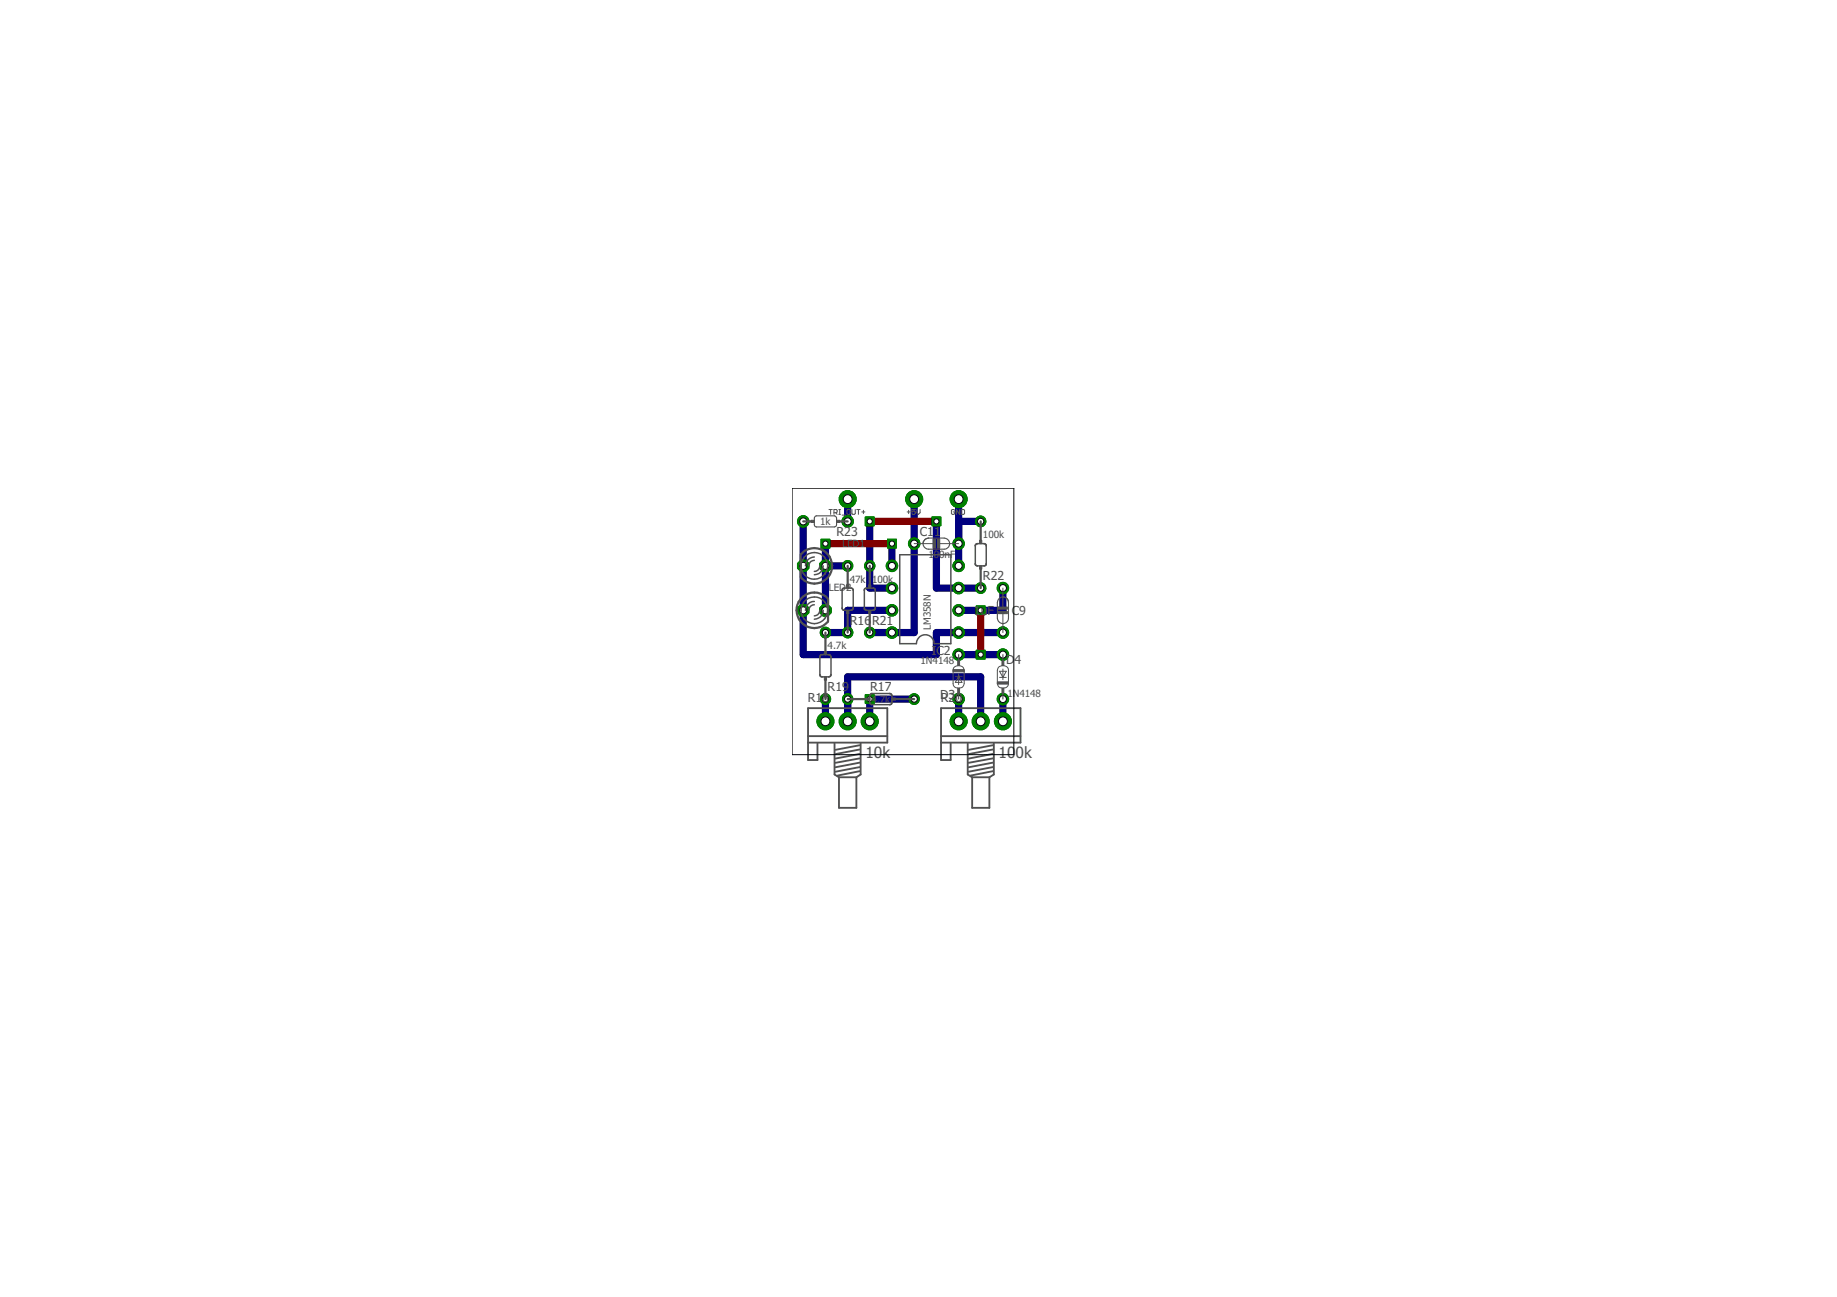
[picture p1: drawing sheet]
<svg xmlns="http://www.w3.org/2000/svg" width="210mm" height="148mm" viewBox="0 0 210 148" stroke-linecap="round" stroke-linejoin="round" font-family="sans-serif">
<defs><g id="words">
<g font-size="1.8" fill="#505050">
<text x="98.9" y="86.6">10k</text>
<text x="114.1" y="86.6">100k</text>
</g>
<g font-size="1.4" fill="#505050">
<text x="95.6" y="61.2">R23</text>
<text x="105.1" y="61.3">C11</text>
<text x="97.1" y="71.4">R16</text>
<text x="99.6" y="71.4">R21</text>
<text x="111.3" y="70.2">1</text>
<text x="112.1" y="70.2">uF</text>
<text x="112.3" y="66.3">R22</text>
<text x="115.6" y="70.2">C9</text>
<text x="106.5" y="74.8">IC2</text>
<text x="115" y="75.8">D</text>
<text x="115.9" y="75.8">4</text>
<text x="92.3" y="80.2">R18</text>
<text x="94.6" y="79">R19</text>
<text x="99.4" y="79">R17</text>
<text x="107.4" y="79.9">D3</text>
<text x="107.5" y="80.2">R20</text>
</g>
<g font-size="1.1" fill="#505050">
<text x="93.7" y="60">1k</text>
<text x="96.2" y="62.5">LED1</text>
<text x="106.1" y="63.7">10</text>
<text x="107.3" y="63.7">0nF</text>
<text x="112.3" y="61.5">100k</text>
<text x="94.7" y="67.6">LED2</text>
<text x="97.1" y="66.5">47k</text>
<text x="99.6" y="66.5">100k</text>
<text x="94.6" y="74.2">4.7k</text>
<text x="105.2" y="75.8">1N4148</text>
<text x="106.4" y="72" transform="rotate(-90 106.4 72)">LM358N</text>
<text x="99.6" y="80.3">4.7k</text>
<text x="115.1" y="79.7">1N4148</text>
</g>
</g></defs>
<g fill="none" stroke="#000080" stroke-width=".83">
<path d="M91.8 59.6v15.2h15.2v-2.5h7.6M96.9 57v2.6M99.4 59.6v7.6h2.5M104.5 57v15.3h-5.1M107 59.6v7.6h5.1M109.5 59.6h2.6M109.5 57v7.6M94.3 62.1v7.6M94.3 79.9v2.5M94.3 64.6h2.6M101.9 69.7h-5v2.6h-2.6M101.9 62.1v2.5"/>
<path d="M104.5 79.9h-5.1v2.5M109.5 79.9v2.5M109.5 74.8h5.1M114.6 67.2v2.5h-5.1M114.6 79.9v2.5M96.9 82.4v-5.1h15.2v5.1"/>
</g>
<circle cx="114.6" cy="72.3" r=".66" fill="#008000" stroke="#008000" stroke-width=".11"/>
<circle cx="114.6" cy="72.3" r=".4" fill="#fff" stroke="#000" stroke-width=".11"/>
<circle cx="114.6" cy="67.2" r=".66" fill="#008000" stroke="#008000" stroke-width=".11"/>
<circle cx="114.6" cy="67.2" r=".4" fill="#fff" stroke="#000" stroke-width=".11"/>
<circle cx="109.5" cy="74.8" r=".66" fill="#008000" stroke="#008000" stroke-width=".11"/>
<circle cx="109.5" cy="74.8" r=".4" fill="#fff" stroke="#000" stroke-width=".11"/>
<circle cx="109.5" cy="79.9" r=".66" fill="#008000" stroke="#008000" stroke-width=".11"/>
<circle cx="109.5" cy="79.9" r=".4" fill="#fff" stroke="#000" stroke-width=".11"/>
<circle cx="114.6" cy="79.9" r=".66" fill="#008000" stroke="#008000" stroke-width=".11"/>
<circle cx="114.6" cy="79.9" r=".4" fill="#fff" stroke="#000" stroke-width=".11"/>
<circle cx="114.6" cy="74.8" r=".66" fill="#008000" stroke="#008000" stroke-width=".11"/>
<circle cx="114.6" cy="74.8" r=".4" fill="#fff" stroke="#000" stroke-width=".11"/>
<circle cx="94.3" cy="64.6" r=".71" fill="#008000" stroke="#008000" stroke-width=".11"/>
<circle cx="94.3" cy="64.6" r=".4" fill="#fff" stroke="#000" stroke-width=".11"/>
<circle cx="91.8" cy="64.6" r=".71" fill="#008000" stroke="#008000" stroke-width=".11"/>
<circle cx="91.8" cy="64.6" r=".4" fill="#fff" stroke="#000" stroke-width=".11"/>
<circle cx="91.8" cy="69.7" r=".71" fill="#008000" stroke="#008000" stroke-width=".11"/>
<circle cx="91.8" cy="69.7" r=".4" fill="#fff" stroke="#000" stroke-width=".11"/>
<circle cx="94.3" cy="69.7" r=".71" fill="#008000" stroke="#008000" stroke-width=".11"/>
<circle cx="94.3" cy="69.7" r=".4" fill="#fff" stroke="#000" stroke-width=".11"/>
<circle cx="96.8" cy="64.6" r=".6" fill="#008000" stroke="#008000" stroke-width=".11"/>
<circle cx="96.9" cy="64.6" r=".36" fill="#fff" stroke="#000" stroke-width=".11"/>
<circle cx="96.8" cy="72.3" r=".6" fill="#008000" stroke="#008000" stroke-width=".11"/>
<circle cx="96.9" cy="72.3" r=".36" fill="#fff" stroke="#000" stroke-width=".11"/>
<circle cx="104.4" cy="79.9" r=".6" fill="#008000" stroke="#008000" stroke-width=".11"/>
<circle cx="104.5" cy="79.9" r=".36" fill="#fff" stroke="#000" stroke-width=".11"/>
<circle cx="96.8" cy="79.9" r=".6" fill="#008000" stroke="#008000" stroke-width=".11"/>
<circle cx="96.9" cy="79.9" r=".36" fill="#fff" stroke="#000" stroke-width=".11"/>
<circle cx="94.3" cy="82.4" r=".97" fill="#008000" stroke="#008000" stroke-width=".11"/>
<circle cx="94.3" cy="82.4" r=".51" fill="#fff" stroke="#000" stroke-width=".11"/>
<circle cx="96.9" cy="82.4" r=".97" fill="#008000" stroke="#008000" stroke-width=".11"/>
<circle cx="96.9" cy="82.4" r=".51" fill="#fff" stroke="#000" stroke-width=".11"/>
<circle cx="99.4" cy="82.4" r=".97" fill="#008000" stroke="#008000" stroke-width=".11"/>
<circle cx="99.4" cy="82.4" r=".51" fill="#fff" stroke="#000" stroke-width=".11"/>
<circle cx="94.3" cy="72.3" r=".6" fill="#008000" stroke="#008000" stroke-width=".11"/>
<circle cx="94.3" cy="72.3" r=".36" fill="#fff" stroke="#000" stroke-width=".11"/>
<circle cx="94.3" cy="79.9" r=".6" fill="#008000" stroke="#008000" stroke-width=".11"/>
<circle cx="94.3" cy="79.9" r=".36" fill="#fff" stroke="#000" stroke-width=".11"/>
<circle cx="109.5" cy="82.4" r=".97" fill="#008000" stroke="#008000" stroke-width=".11"/>
<circle cx="109.5" cy="82.4" r=".51" fill="#fff" stroke="#000" stroke-width=".11"/>
<circle cx="112.1" cy="82.4" r=".97" fill="#008000" stroke="#008000" stroke-width=".11"/>
<circle cx="112.1" cy="82.4" r=".51" fill="#fff" stroke="#000" stroke-width=".11"/>
<circle cx="114.6" cy="82.4" r=".97" fill="#008000" stroke="#008000" stroke-width=".11"/>
<circle cx="114.6" cy="82.4" r=".51" fill="#fff" stroke="#000" stroke-width=".11"/>
<circle cx="99.4" cy="64.6" r=".6" fill="#008000" stroke="#008000" stroke-width=".11"/>
<circle cx="99.4" cy="64.6" r=".36" fill="#fff" stroke="#000" stroke-width=".11"/>
<circle cx="99.4" cy="72.3" r=".6" fill="#008000" stroke="#008000" stroke-width=".11"/>
<circle cx="99.4" cy="72.3" r=".36" fill="#fff" stroke="#000" stroke-width=".11"/>
<circle cx="112" cy="59.6" r=".6" fill="#008000" stroke="#008000" stroke-width=".11"/>
<circle cx="112.1" cy="59.6" r=".36" fill="#fff" stroke="#000" stroke-width=".11"/>
<circle cx="112" cy="67.2" r=".6" fill="#008000" stroke="#008000" stroke-width=".11"/>
<circle cx="112.1" cy="67.2" r=".36" fill="#fff" stroke="#000" stroke-width=".11"/>
<circle cx="96.9" cy="59.6" r=".66" fill="#008000" stroke="#008000" stroke-width=".11"/>
<circle cx="96.9" cy="59.6" r=".4" fill="#fff" stroke="#000" stroke-width=".11"/>
<circle cx="91.8" cy="59.6" r=".66" fill="#008000" stroke="#008000" stroke-width=".11"/>
<circle cx="91.8" cy="59.6" r=".4" fill="#fff" stroke="#000" stroke-width=".11"/>
<circle cx="96.9" cy="57" r=".97" fill="#008000" stroke="#008000" stroke-width=".11"/>
<circle cx="96.9" cy="57" r=".51" fill="#fff" stroke="#000" stroke-width=".11"/>
<circle cx="109.5" cy="57" r=".97" fill="#008000" stroke="#008000" stroke-width=".11"/>
<circle cx="109.5" cy="57" r=".51" fill="#fff" stroke="#000" stroke-width=".11"/>
<circle cx="104.5" cy="57" r=".97" fill="#008000" stroke="#008000" stroke-width=".11"/>
<circle cx="104.5" cy="57" r=".51" fill="#fff" stroke="#000" stroke-width=".11"/>
<circle cx="109.5" cy="62.1" r=".66" fill="#008000" stroke="#008000" stroke-width=".11"/>
<circle cx="109.5" cy="62.1" r=".4" fill="#fff" stroke="#000" stroke-width=".11"/>
<circle cx="104.5" cy="62.1" r=".66" fill="#008000" stroke="#008000" stroke-width=".11"/>
<circle cx="104.5" cy="62.1" r=".4" fill="#fff" stroke="#000" stroke-width=".11"/>
<circle cx="109.5" cy="72.3" r=".66" fill="#008000" stroke="#008000" stroke-width=".11"/>
<circle cx="109.5" cy="72.3" r=".4" fill="#fff" stroke="#000" stroke-width=".11"/>
<circle cx="109.5" cy="69.7" r=".66" fill="#008000" stroke="#008000" stroke-width=".11"/>
<circle cx="109.5" cy="69.7" r=".4" fill="#fff" stroke="#000" stroke-width=".11"/>
<circle cx="101.9" cy="69.7" r=".66" fill="#008000" stroke="#008000" stroke-width=".11"/>
<circle cx="101.9" cy="69.7" r=".4" fill="#fff" stroke="#000" stroke-width=".11"/>
<circle cx="101.9" cy="72.3" r=".66" fill="#008000" stroke="#008000" stroke-width=".11"/>
<circle cx="101.9" cy="72.3" r=".4" fill="#fff" stroke="#000" stroke-width=".11"/>
<circle cx="109.5" cy="67.2" r=".66" fill="#008000" stroke="#008000" stroke-width=".11"/>
<circle cx="109.5" cy="67.2" r=".4" fill="#fff" stroke="#000" stroke-width=".11"/>
<circle cx="109.5" cy="64.6" r=".66" fill="#008000" stroke="#008000" stroke-width=".11"/>
<circle cx="109.5" cy="64.6" r=".4" fill="#fff" stroke="#000" stroke-width=".11"/>
<circle cx="101.9" cy="67.2" r=".66" fill="#008000" stroke="#008000" stroke-width=".11"/>
<circle cx="101.9" cy="67.2" r=".4" fill="#fff" stroke="#000" stroke-width=".11"/>
<circle cx="101.9" cy="64.6" r=".66" fill="#008000" stroke="#008000" stroke-width=".11"/>
<circle cx="101.9" cy="64.6" r=".4" fill="#fff" stroke="#000" stroke-width=".11"/>
<path d="M101.4 61.6h1v1h-1z" fill="#008000" stroke="#008000" stroke-width=".11"/>
<circle cx="101.9" cy="62.1" r=".3" fill="#fff" stroke="#000" stroke-width=".11"/>
<path d="M93.8 61.6h1v1h-1z" fill="#008000" stroke="#008000" stroke-width=".11"/>
<circle cx="94.3" cy="62.1" r=".3" fill="#fff" stroke="#000" stroke-width=".11"/>
<path d="M98.9 79.4h1v1h-1z" fill="#008000" stroke="#008000" stroke-width=".11"/>
<circle cx="99.4" cy="79.9" r=".3" fill="#fff" stroke="#000" stroke-width=".11"/>
<path d="M111.5 74.3h1.1v1h-1.1z" fill="#008000" stroke="#008000" stroke-width=".11"/>
<circle cx="112.1" cy="74.8" r=".3" fill="#fff" stroke="#000" stroke-width=".11"/>
<path d="M111.5 69.2h1.1v1h-1.1z" fill="#008000" stroke="#008000" stroke-width=".11"/>
<circle cx="112.1" cy="69.7" r=".3" fill="#fff" stroke="#000" stroke-width=".11"/>
<path d="M106.5 59.1h1v1h-1z" fill="#008000" stroke="#008000" stroke-width=".11"/>
<circle cx="107" cy="59.6" r=".3" fill="#fff" stroke="#000" stroke-width=".11"/>
<path d="M98.9 59.1h1v1h-1z" fill="#008000" stroke="#008000" stroke-width=".11"/>
<circle cx="99.4" cy="59.6" r=".3" fill="#fff" stroke="#000" stroke-width=".11"/>
<path d="M99.4 59.6h7.6M94.3 62.1h7.6M112.1 69.7v5.1" fill="none" stroke="#800000" stroke-width=".83"/>
<circle cx="114.6" cy="72.3" r=".66" fill="#008000" stroke="#008000" stroke-width=".11"/>
<circle cx="114.6" cy="72.3" r=".4" fill="#fff" stroke="#000" stroke-width=".11"/>
<circle cx="114.6" cy="67.2" r=".66" fill="#008000" stroke="#008000" stroke-width=".11"/>
<circle cx="114.6" cy="67.2" r=".4" fill="#fff" stroke="#000" stroke-width=".11"/>
<circle cx="109.5" cy="74.8" r=".66" fill="#008000" stroke="#008000" stroke-width=".11"/>
<circle cx="109.5" cy="74.8" r=".4" fill="#fff" stroke="#000" stroke-width=".11"/>
<circle cx="109.5" cy="79.9" r=".66" fill="#008000" stroke="#008000" stroke-width=".11"/>
<circle cx="109.5" cy="79.9" r=".4" fill="#fff" stroke="#000" stroke-width=".11"/>
<circle cx="114.6" cy="79.9" r=".66" fill="#008000" stroke="#008000" stroke-width=".11"/>
<circle cx="114.6" cy="79.9" r=".4" fill="#fff" stroke="#000" stroke-width=".11"/>
<circle cx="114.6" cy="74.8" r=".66" fill="#008000" stroke="#008000" stroke-width=".11"/>
<circle cx="114.6" cy="74.8" r=".4" fill="#fff" stroke="#000" stroke-width=".11"/>
<circle cx="94.3" cy="64.6" r=".71" fill="#008000" stroke="#008000" stroke-width=".11"/>
<circle cx="94.3" cy="64.6" r=".4" fill="#fff" stroke="#000" stroke-width=".11"/>
<circle cx="91.8" cy="64.6" r=".71" fill="#008000" stroke="#008000" stroke-width=".11"/>
<circle cx="91.8" cy="64.6" r=".4" fill="#fff" stroke="#000" stroke-width=".11"/>
<circle cx="91.8" cy="69.7" r=".71" fill="#008000" stroke="#008000" stroke-width=".11"/>
<circle cx="91.8" cy="69.7" r=".4" fill="#fff" stroke="#000" stroke-width=".11"/>
<circle cx="94.3" cy="69.7" r=".71" fill="#008000" stroke="#008000" stroke-width=".11"/>
<circle cx="94.3" cy="69.7" r=".4" fill="#fff" stroke="#000" stroke-width=".11"/>
<circle cx="96.8" cy="64.6" r=".6" fill="#008000" stroke="#008000" stroke-width=".11"/>
<circle cx="96.9" cy="64.6" r=".36" fill="#fff" stroke="#000" stroke-width=".11"/>
<circle cx="96.8" cy="72.3" r=".6" fill="#008000" stroke="#008000" stroke-width=".11"/>
<circle cx="96.9" cy="72.3" r=".36" fill="#fff" stroke="#000" stroke-width=".11"/>
<circle cx="104.4" cy="79.9" r=".6" fill="#008000" stroke="#008000" stroke-width=".11"/>
<circle cx="104.5" cy="79.9" r=".36" fill="#fff" stroke="#000" stroke-width=".11"/>
<circle cx="96.8" cy="79.9" r=".6" fill="#008000" stroke="#008000" stroke-width=".11"/>
<circle cx="96.9" cy="79.9" r=".36" fill="#fff" stroke="#000" stroke-width=".11"/>
<circle cx="94.3" cy="82.4" r=".97" fill="#008000" stroke="#008000" stroke-width=".11"/>
<circle cx="94.3" cy="82.4" r=".51" fill="#fff" stroke="#000" stroke-width=".11"/>
<circle cx="96.9" cy="82.4" r=".97" fill="#008000" stroke="#008000" stroke-width=".11"/>
<circle cx="96.9" cy="82.4" r=".51" fill="#fff" stroke="#000" stroke-width=".11"/>
<circle cx="99.4" cy="82.4" r=".97" fill="#008000" stroke="#008000" stroke-width=".11"/>
<circle cx="99.4" cy="82.4" r=".51" fill="#fff" stroke="#000" stroke-width=".11"/>
<circle cx="94.3" cy="72.3" r=".6" fill="#008000" stroke="#008000" stroke-width=".11"/>
<circle cx="94.3" cy="72.3" r=".36" fill="#fff" stroke="#000" stroke-width=".11"/>
<circle cx="94.3" cy="79.9" r=".6" fill="#008000" stroke="#008000" stroke-width=".11"/>
<circle cx="94.3" cy="79.9" r=".36" fill="#fff" stroke="#000" stroke-width=".11"/>
<circle cx="109.5" cy="82.4" r=".97" fill="#008000" stroke="#008000" stroke-width=".11"/>
<circle cx="109.5" cy="82.4" r=".51" fill="#fff" stroke="#000" stroke-width=".11"/>
<circle cx="112.1" cy="82.4" r=".97" fill="#008000" stroke="#008000" stroke-width=".11"/>
<circle cx="112.1" cy="82.4" r=".51" fill="#fff" stroke="#000" stroke-width=".11"/>
<circle cx="114.6" cy="82.4" r=".97" fill="#008000" stroke="#008000" stroke-width=".11"/>
<circle cx="114.6" cy="82.4" r=".51" fill="#fff" stroke="#000" stroke-width=".11"/>
<circle cx="99.4" cy="64.6" r=".6" fill="#008000" stroke="#008000" stroke-width=".11"/>
<circle cx="99.4" cy="64.6" r=".36" fill="#fff" stroke="#000" stroke-width=".11"/>
<circle cx="99.4" cy="72.3" r=".6" fill="#008000" stroke="#008000" stroke-width=".11"/>
<circle cx="99.4" cy="72.3" r=".36" fill="#fff" stroke="#000" stroke-width=".11"/>
<circle cx="112" cy="59.6" r=".6" fill="#008000" stroke="#008000" stroke-width=".11"/>
<circle cx="112.1" cy="59.6" r=".36" fill="#fff" stroke="#000" stroke-width=".11"/>
<circle cx="112" cy="67.2" r=".6" fill="#008000" stroke="#008000" stroke-width=".11"/>
<circle cx="112.1" cy="67.2" r=".36" fill="#fff" stroke="#000" stroke-width=".11"/>
<circle cx="96.9" cy="59.6" r=".66" fill="#008000" stroke="#008000" stroke-width=".11"/>
<circle cx="96.9" cy="59.6" r=".4" fill="#fff" stroke="#000" stroke-width=".11"/>
<circle cx="91.8" cy="59.6" r=".66" fill="#008000" stroke="#008000" stroke-width=".11"/>
<circle cx="91.8" cy="59.6" r=".4" fill="#fff" stroke="#000" stroke-width=".11"/>
<circle cx="96.9" cy="57" r=".97" fill="#008000" stroke="#008000" stroke-width=".11"/>
<circle cx="96.9" cy="57" r=".51" fill="#fff" stroke="#000" stroke-width=".11"/>
<circle cx="109.5" cy="57" r=".97" fill="#008000" stroke="#008000" stroke-width=".11"/>
<circle cx="109.5" cy="57" r=".51" fill="#fff" stroke="#000" stroke-width=".11"/>
<circle cx="104.5" cy="57" r=".97" fill="#008000" stroke="#008000" stroke-width=".11"/>
<circle cx="104.5" cy="57" r=".51" fill="#fff" stroke="#000" stroke-width=".11"/>
<circle cx="109.5" cy="62.1" r=".66" fill="#008000" stroke="#008000" stroke-width=".11"/>
<circle cx="109.5" cy="62.1" r=".4" fill="#fff" stroke="#000" stroke-width=".11"/>
<circle cx="104.5" cy="62.1" r=".66" fill="#008000" stroke="#008000" stroke-width=".11"/>
<circle cx="104.5" cy="62.1" r=".4" fill="#fff" stroke="#000" stroke-width=".11"/>
<circle cx="109.5" cy="72.3" r=".66" fill="#008000" stroke="#008000" stroke-width=".11"/>
<circle cx="109.5" cy="72.3" r=".4" fill="#fff" stroke="#000" stroke-width=".11"/>
<circle cx="109.5" cy="69.7" r=".66" fill="#008000" stroke="#008000" stroke-width=".11"/>
<circle cx="109.5" cy="69.7" r=".4" fill="#fff" stroke="#000" stroke-width=".11"/>
<circle cx="101.9" cy="69.7" r=".66" fill="#008000" stroke="#008000" stroke-width=".11"/>
<circle cx="101.9" cy="69.7" r=".4" fill="#fff" stroke="#000" stroke-width=".11"/>
<circle cx="101.9" cy="72.3" r=".66" fill="#008000" stroke="#008000" stroke-width=".11"/>
<circle cx="101.9" cy="72.3" r=".4" fill="#fff" stroke="#000" stroke-width=".11"/>
<circle cx="109.5" cy="67.2" r=".66" fill="#008000" stroke="#008000" stroke-width=".11"/>
<circle cx="109.5" cy="67.2" r=".4" fill="#fff" stroke="#000" stroke-width=".11"/>
<circle cx="109.5" cy="64.6" r=".66" fill="#008000" stroke="#008000" stroke-width=".11"/>
<circle cx="109.5" cy="64.6" r=".4" fill="#fff" stroke="#000" stroke-width=".11"/>
<circle cx="101.9" cy="67.2" r=".66" fill="#008000" stroke="#008000" stroke-width=".11"/>
<circle cx="101.9" cy="67.2" r=".4" fill="#fff" stroke="#000" stroke-width=".11"/>
<circle cx="101.9" cy="64.6" r=".66" fill="#008000" stroke="#008000" stroke-width=".11"/>
<circle cx="101.9" cy="64.6" r=".4" fill="#fff" stroke="#000" stroke-width=".11"/>
<path d="M101.4 61.6h1v1h-1z" fill="#008000" stroke="#008000" stroke-width=".11"/>
<circle cx="101.9" cy="62.1" r=".3" fill="#fff" stroke="#000" stroke-width=".11"/>
<path d="M93.8 61.6h1v1h-1z" fill="#008000" stroke="#008000" stroke-width=".11"/>
<circle cx="94.3" cy="62.1" r=".3" fill="#fff" stroke="#000" stroke-width=".11"/>
<path d="M98.9 79.4h1v1h-1z" fill="#008000" stroke="#008000" stroke-width=".11"/>
<circle cx="99.4" cy="79.9" r=".3" fill="#fff" stroke="#000" stroke-width=".11"/>
<path d="M111.5 74.3h1.1v1h-1.1z" fill="#008000" stroke="#008000" stroke-width=".11"/>
<circle cx="112.1" cy="74.8" r=".3" fill="#fff" stroke="#000" stroke-width=".11"/>
<path d="M111.5 69.2h1.1v1h-1.1z" fill="#008000" stroke="#008000" stroke-width=".11"/>
<circle cx="112.1" cy="69.7" r=".3" fill="#fff" stroke="#000" stroke-width=".11"/>
<path d="M106.5 59.1h1v1h-1z" fill="#008000" stroke="#008000" stroke-width=".11"/>
<circle cx="107" cy="59.6" r=".3" fill="#fff" stroke="#000" stroke-width=".11"/>
<path d="M98.9 59.1h1v1h-1z" fill="#008000" stroke="#008000" stroke-width=".11"/>
<circle cx="99.4" cy="59.6" r=".3" fill="#fff" stroke="#000" stroke-width=".11"/>
<path d="M93.1 59l.2-.1h2.1l.2 .3v.8l-.3 .2h-2.1l-.2-.3v-.7zM105.7 61.6l.4-.1h1.8a.63 .63 0 0 1 .6 .6 .63 .63 0 0 1-.6 .6h-1.8a.63 .63 0 0 1-.6-.4 .63 .63 0 0 1 .2-.7zM109.5 74.8v.6M109.5 79.2v.7M114.1 68.5a.63 .63 0 0 1 .7-.3 .63 .63 0 0 1 .4 .6v1.8a.63 .63 0 0 1-.6 .6 .63 .63 0 0 1-.6-.6v-1.8zM114.6 74.8v.6M114.6 79.2v.7" fill="none" stroke="#505050" stroke-width=".13"/>
<g fill="#505050" stroke="#505050" stroke-width=".11">
<path d="M114.1 69.3h1v.3h-1z"/>
<path d="M114.1 69.8h1v.3h-1z"/>
<path d="M108.9 76.5h1.3v.3h-1.3z"/>
<path d="M109.4 75.5h.2v.5h-.2z"/>
<path d="M109.4 78.7h.2v.5h-.2z"/>
<path d="M114 77.9h1.2v.2h-1.2z"/>
<path d="M114.5 78.7h.2v.5h-.2z"/>
<path d="M114.5 75.5h.2v.5h-.2z"/>
<path d="M96.7 69.7h.3v.4h-.3z"/>
<path d="M96.7 66.8h.3v.4h-.3z"/>
<path d="M99 79.7h.4v.3h-.4z"/>
<path d="M101.9 79.7h.4v.3h-.4z"/>
<path d="M94.2 77.3h.2v.4h-.2z"/>
<path d="M94.2 74.4h.2v.4h-.2z"/>
<path d="M99.3 69.7h.2v.4h-.2z"/>
<path d="M99.3 66.8h.2v.4h-.2z"/>
<path d="M111.9 64.6h.3v.4h-.3z"/>
<path d="M111.9 61.7h.3v.4h-.3z"/>
<path d="M92.7 59.4h.3v.3h-.3z"/>
<path d="M95.6 59.4h.4v.3h-.4z"/>
<path d="M106.6 61.6h.3v1h-.3z"/>
<path d="M107.1 61.6h.3v1h-.3z"/>
</g>
<g fill="none" stroke="#505050" stroke-width=".11">
<path d="M94.7 58.2h.4M94.9 58.2v.6M95.3 58.6h.3l.1-.3-.1-.1h-.3v.6M95.5 58.6l.2 .2M95.8 58.2h.2M95.8 58.8h.2M95.9 58.2v.6M96.2 58.8h.4M96.8 58.3l.1-.1 .3 .1v.4l-.1 .1-.3-.1zM97.3 58.2v.5l.1 .1 .3-.1v-.5M97.9 58.2h.4M98.1 58.2v.6"/>
<path d="M98.5 58.5h.3M98.7 58.3v.4M103.7 58.5h.3M103.8 58.3v.4M104.6 58.2h-.4v.3l.2-.1 .2 .1v.2l-.1 .1-.3-.1M104.8 58.2v.4l.1 .2 .2-.2v-.4M109.1 58.3l-.1-.1-.3 .1v.4l.1 .1 .3-.1v-.2h-.2M109.6 58.2v.6l-.3-.6v.6M109.8 58.2l.4 .1v.4l-.1 .1h-.3zM104.5 62.1h2.1M107.4 62.1h2.1M109 76.3a.69 .69 0 0 1 1.2 .3v1.5a.65 .65 0 0 1-.7 .5 .65 .65 0 0 1-.6-.5v-1.5z"/>
<path d="M109.2 77.3h.7M109.5 77v1.2M109.5 77.3l.4 .7h-.7zM114.2 76.2a.66 .66 0 0 1 1 .4v1.5a.65 .65 0 0 1-.6 .5 .65 .65 0 0 1-.6-.5v-1.5zM114.2 76.7h.8l-.4 .7zM114.2 77.4h.8M114.6 67.2v2.1M114.6 70.1v2.2M114.6 76.4v1.2"/>
</g>
<g fill="none" stroke="#505050" stroke-width=".17">
<path d="M91.8 65.5a1.51 1.51 0 0 0 2.5 .1M91.8 68.8a1.52 1.52 0 0 1 2.5 0M91.8 63.7a1.52 1.52 0 0 1 2.5 0M91.8 70.7a1.52 1.52 0 0 0 2.5 0M91.9 63.7a1.53 1.53 0 0 0 0 1.9M91.9 68.7a1.52 1.52 0 0 0 0 2M93 64a.63 .63 0 0 0-.6 .6M93 63.6a1.01 1.01 0 0 0-1 1M93 69.1a.63 .63 0 0 0-.6 .6M93 68.7a1.01 1.01 0 0 0-1 1M93.7 64.6a.63 .63 0 0 1-.7 .7M93.7 69.7a.67 .67 0 0 1-.7 .7"/>
<path d="M93.7 74.9l.2-.1h.8l.2 .2 .1 2.1-.2 .2h-.9l-.2-.1v-2.2zM94.1 64.6a1.01 1.01 0 0 1-1.1 1.1M94.1 69.7a1.01 1.01 0 0 1-1.1 1M94.2 63.6l.1 .3a1.47 1.47 0 0 1-.1 1.7M94.2 68.7l.2 .2a1.52 1.52 0 0 1-.2 1.8M96.3 67.2h.9l.3 .1v2.2l-.2 .2h-.8l-.3-.1zM98.8 67.2h1l.2 .1v2.3l-.1 .1h-.9l-.2-.1v-2.3zM99.5 79.3l.1-.1h2.2l.1 .3v.8l-.2 .2h-2.2l-.1-.3v-.7zM102.8 63.4h5.8v10.1h-1.9a1.02 1.02 0 0 0-1-1 1.02 1.02 0 0 0-1 1h-1.9zM111.5 62.2l.2-.1h.7l.3 .2v2.2l-.2 .1h-.8l-.3-.1v-2.2z"/>
</g>
<g fill="none" stroke="#505050" stroke-width=".25">
<path d="M91.8 59.6h.9M96 59.6h.9M112.1 59.6v2.1M91.3 70.7a2.02 2.02 0 0 0 3.3 .3M91.5 63.4v2.5M91.5 63.3a2.02 2.02 0 0 1 3.3 .3M94.3 72.3v2.1M94.3 77.7v2.2M94.6 68.4a2.04 2.04 0 0 0-2.7-.3 2.04 2.04 0 0 0-.6 2.7M94.6 68.5v2.5M94.8 63.6a2.02 2.02 0 0 1 0 2M94.8 65.6a2.05 2.05 0 0 1-3.3 .3"/>
<path d="M96.9 64.6v2.2M96.9 70.1v2.2M96.9 79.9h2.1M99.4 64.6v2.2M99.4 70.1v2.2M102.3 79.9h2.2M112.1 65v2.2"/>
</g>
<g fill="none" stroke="#505050" stroke-width=".21">
<path d="M92.3 84.8h9.1v-3.9h-9.1v5.9h1.1v-1.9M92.3 84.1h9.1M95.4 84.9v3.6l.5 .3M95.9 88.8v3.5h2v-3.5M95.9 88.8h2M98.2 87.6l-2.7 .6M98.2 87.1l-2.7 .6M98.2 86.6l-2.7 .5M98.2 86.1l-2.7 .6M98.2 85.6l-2.7 .5M98.2 85.1l-2.7 .6M98.2 88.1l-2.5 .5"/>
<path d="M98.3 84.9v3.6l-.4 .3M107.5 84.8h9.1v-3.9h-9.1v5.9h1.1v-1.9M107.5 84.1h9.1M110.6 84.9v3.6l.5 .3M111.1 88.8h2M111.1 88.8v3.5h2v-3.5M113.5 87.6l-2.8 .6M113.5 87.1l-2.8 .6M113.5 86.6l-2.8 .5M113.5 86.1l-2.8 .6M113.5 85.6l-2.8 .5M113.5 85.1l-2.8 .6"/>
<path d="M113.5 88.1l-2.6 .5M113.6 84.9v3.6l-.5 .3"/>
</g>
<path d="M90.5 55.8h25.3v30.4h-25.3z" fill="none" stroke="#000" stroke-width=".11"/>
<use href="#words"/>
</svg>
